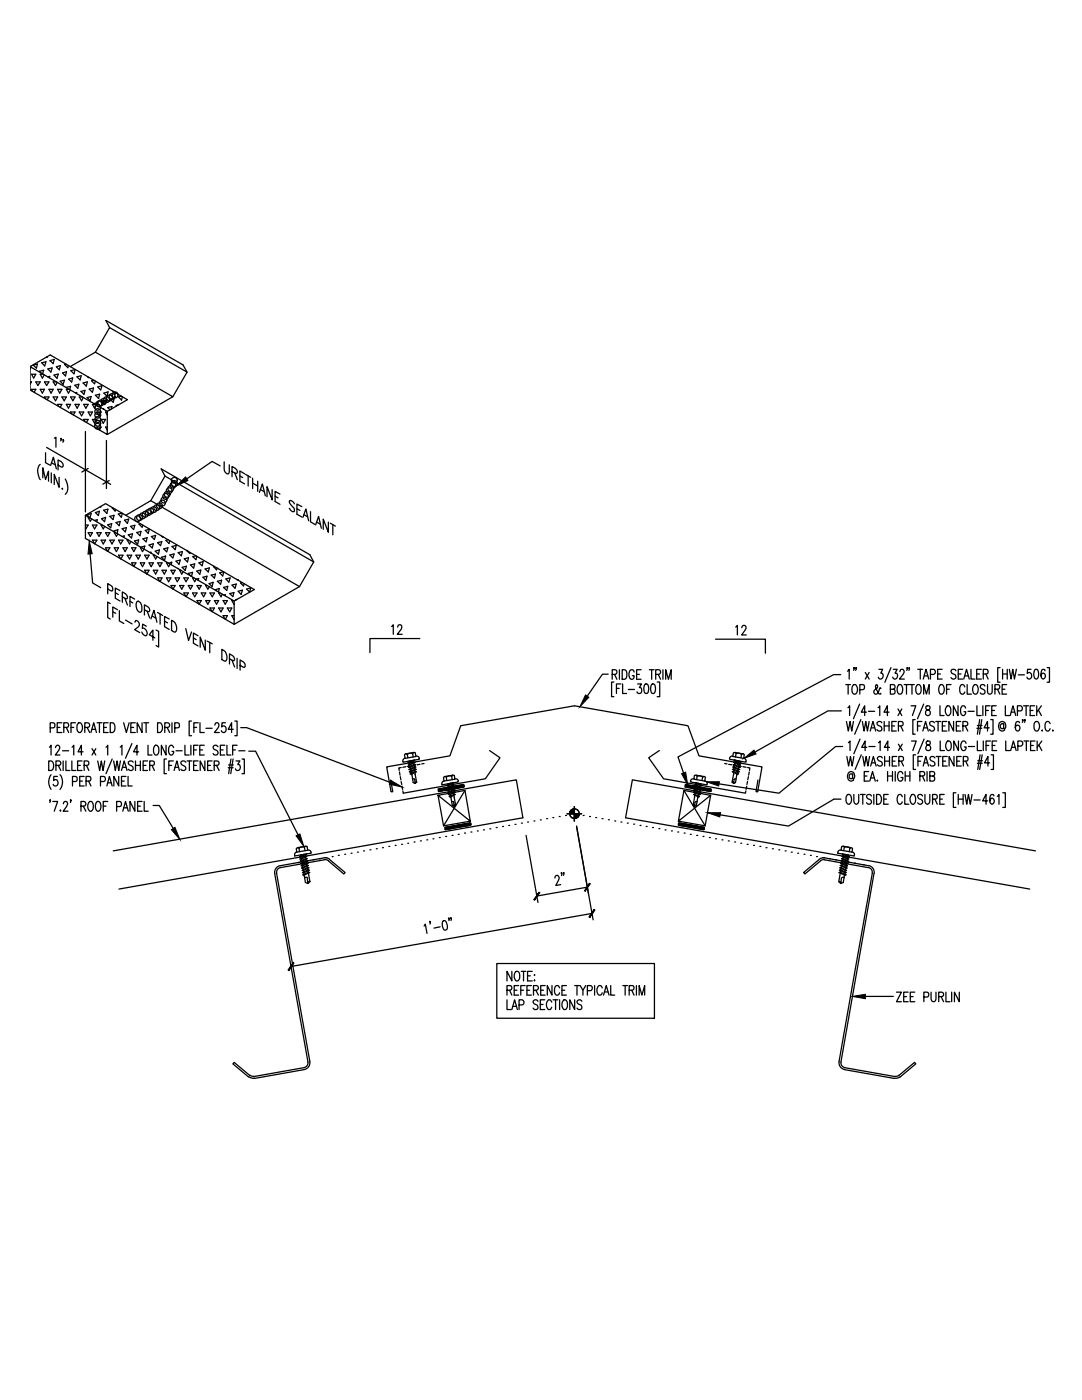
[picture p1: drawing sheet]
<svg xmlns="http://www.w3.org/2000/svg" width="216mm" height="279mm" viewBox="0 0 216 279" stroke-linecap="round" stroke-linejoin="round" font-family="sans-serif">
<g fill="none" stroke="#000" stroke-width=".25">
<path d="M6 73.2l4-2.4 15.4 9-4 2.3v4.6l-15.4-8.9zM6 73.2h.1M6 73.2l15.4 8.9M6 76.2h.3l-.3 .5M6.2 73.3l-.2 .4M6.3 74.7h.8l-.4 .8zM6.5 78.1l-.2-.4h.8l-.3 .6M6.6 72.9l.9-.2-.2 .8zM7.1 76.2h.9l-.4 .7zM8 77.7h.9l-.4 .8zM8.2 74.5l-.3-.4 .8-.2-.2 .7M8.3 72.4l.9-.2-.3 .8z"/>
<path d="M8.6 74.7h-.6l.5 .8 .3-.7M8.9 76.2h.9l-.5 .7zM9.1 79.6l-.2-.4h.9l-.4 .6M9.4 71.2v.1h-.1M9.5 75.2l.4-.1-.1 .3M9.6 73.6l.8-.2-.3 .9zM9.8 77.7h.8l-.4 .8zM10 72l.8-.3-.2 .9zM10.6 79.2h.9l-.4 .8zM10.8 74.9l.8-.3-.2 .9zM11.2 76.2h-.6l.5 .7 .3-.6M11.2 73.2l.9-.2-.3 .8z"/>
<path d="M11.5 77.7h.8l-.4 .8zM12 76.1l.9-.2-.3 .8zM12.3 79.2h.9l-.4 .8zM12.5 74.4l.8-.2-.2 .8zM13.2 72.7h-.3l.6 .7 .1-.4M13.3 77.4l.8-.3-.2 .6M13.7 75.7l.8-.3-.2 .9zM13.8 77.7h-.6l.5 .8 .3-.7M14.1 79.2h.9l-.5 .8zM14.1 74l.9-.2-.2 .8zM14.9 76.9l.8-.2-.2 .8zM15.1 78.4l.2-.1v.2"/>
<path d="M15.4 75.2l.8-.2-.2 .8zM16.2 78.1l.8-.2-.3 .8zM16.5 79.2h-.7l.5 .8 .3-.7M16.6 76.4l.8-.2-.2 .9zM17.4 79.3l.8-.2-.2 .8zM17.4 75.2l.3 .1M17.8 77.7l.9-.3-.3 .9zM18.7 75.9l-.4 .1 .6 .6 .1-.6M19 70.3l15.5 8.9-13.1 7.5M19 70.3l2.9-4.9 15.4 8.9M19 70.3l-5 2.9M19 78.9l.9-.2-.2 .8z"/>
<path d="M19.5 77.2l.8-.2-.2 .8zM20.7 78.5l.9-.3-.3 .9zM21.9 65.4l-.8-1.5 15.4 8.9 .8 1.5-2.8 4.9M22 79.7l.8-.3-.2 .9zM22.5 78l.5 .6 .1-.2M24.2 79.1l-.5 .1 .5 .7 .2-.7M8 92.7a2.37 2.37 0 0 0 0 3M8.5 95.3v-1.9l.6 2.3 .6-1.7v2M9.1 90.4v1.9l.8 .5M9.3 89.3l12.8 7.4M10.1 92.9l.6-1.7 .5 2.4M10.2 94.4v2"/>
<path d="M10.3 92.4l.7 .4M10.8 87.4l.4-.1v2M11.6 92.8l.8 .4 .2-.5a1.45 1.45 0 0 0-1-.9v2M11.7 81.1l-.2-.4h.8l-.3 .6M11.8 95.3v2l-1-2.6v2M12.2 87.6l-.1-.1 .1 .1-.1 .4M12.4 97.5l.1 .1zM12.7 87.9l-.2-.1 .2 .1-.2 .3M13 95.6a2.53 2.53 0 0 1 0 3.1M13.2 80.7h.9l-.4 .8zM14.3 82.6l-.2-.4h.9l-.4 .6M15 80.7h.8l-.4 .8z"/>
<path d="M15.8 82.2h.9l-.4 .8zM16.7 80.7h.9l-.5 .8zM17 84.1l-.3-.4h.9l-.3 .6M17 86.1v16.1M17.6 93.5l-1.3 .7M17.6 82.2h.8l-.4 .8zM18.4 83.7h.9l-.4 .8zM18.7 80.5l.8-.1-.2 .5M19 80.7h-.6l.5 .8 .3-.7M19.3 82.2h.9l-.4 .8zM19.5 85.7l-.2-.5h.9l-.4 .6M20.2 83.7h.9l-.5 .8z"/>
<path d="M20.3 80.1l.8-.2-.2 .8zM20.6 81.6h.1M21.2 87.9v9.6M21.4 85.2h-.3l.3 .7M21.4 82.2h-.3l.3 .7M21.8 95.9l-1.3 .7M22.2 81.6l.1-.5-.8 .2 .5 .5M23.7 80.7l-.5 .2 .1 .1M30.1 99.9l29.7 17.2M30.1 99.9l-5 2.9M32.9 95l-.7-1.4 29.6 17.1 .8 1.5-2.8 4.9M32.9 95l-2.8 4.9"/>
<path d="M32.9 95l29.7 17.2M43.9 93l-1.6-.9-5 3.5M44.7 92.2l.1 1.8a.64 .64 0 0 0 .9 .5v-1.7M46.3 94.1l.7 .4 .3-.1 .1-.3a1.34 1.34 0 0 0-1.1-1v2M46.8 94.4l.6 1.3M47.9 95l.5 .3M48.8 94.5l-.9-.5v2l.9 .6M49 94.7l1 .6M49.5 95v2M50.4 95.4v2.1M50.4 96.4l1 .6M51.4 96v2.1"/>
<path d="M51.8 98.3l.6-1.7 .5 2.3M52 97.7l.7 .4M54.3 97.7v2.1l-1-2.7v2.1M54.9 99l.6 .4M55.9 98.6l-1-.5v2l1 .5M17 102.8l4.1-2.3 29.6 17.2-4 2.2v4.7l13.1-7.5M17 102.8v4.7l29.7 17.1M17 104.8h.6l-.5 .8-.1-.2M17 102.8l29.7 17.1M17.3 102.7l.9-.2-.3 .8zM17.6 106.3h.8l-.4 .7zM17.9 103.3h-.3l.4 .7 .3-.4"/>
<path d="M18 110.5l.5 5.8 1.6 1M18.4 104.8h.9l-.4 .8zM18.9 108.5l-.5-.7h.9l-.4 .7M18.9 103.9l.5-.2-.1 .4M19 102.3l.8-.3-.2 .9zM19.3 106.3h.9l-.4 .7zM20.1 101.1v.1l-.1-.1M20.2 107.8h.9l-.5 .8zM20.3 103.5l.8-.2-.2 .8zM20.4 104.8h-.2l.4 .8 .3-.6M20.7 101.8l.8-.2-.2 .9zM21.1 106.3h.8l-.4 .7z"/>
<path d="M21.4 110l-.3-.7h.8l-.4 .7M21.5 117.5l.6 .4 .3 .1 .1-.3-.1-.6-.9-.6v2M21.5 104.7l.8-.2-.2 .8zM21.9 107.8h.9l-.5 .8zM21.9 103.1l.9-.3-.3 .9zM22.5 101.4h-.1l.6 .6 .1-.3M22.8 109.3h.9l-.5 .8zM23 118.3l.6 .3M23 106.3l-.3-.3 .8-.3-.1 .8M23.1 106.3h-.3l.4 .7 .3-.4M23.1 104.3l.9-.2-.2 .8zM23.7 107.8h.8l-.4 .8z"/>
<path d="M23.7 110.8h.8l-.4 .8zM23.9 117.9l-.9-.5v2l.9 .5M24.3 102.4l-.7 .2 .6 .6 .2-.7M24.4 107.1l.4-.2-.1 .3M24.4 105.5l.8-.2-.2 .8zM24.4 119.1l.9 .4 .1-.4a1.57 1.57 0 0 0-1-1v2.1M24.5 109.3h.9l-.4 .8zM24.8 103.8l.9-.2-.3 .9zM24.9 119.4l.5 1.3M25.4 110.8h.9l-.4 .8zM25.6 106.7l.8-.2-.2 .9zM25.7 107.8h-.3l.5 .8 .2-.6"/>
<path d="M25.9 120l.6 .3M26.1 105l.8-.2-.2 .9zM26.3 109.3h.8l-.4 .8zM26.7 113l-.4-.7h.8l-.4 .7M26.8 108l.9-.2-.2 .8zM26.9 119.6l-1-.6v2M27.1 110.8h.9l-.4 .8zM27.3 106.3l.8-.2-.2 .8zM28 112.3h.9l-.5 .8zM28 104.5l-.2 .1 .5 .6 .2-.4M28.1 109.2l.8-.2-.5 1.1-.4-.8h.3M28.5 107.5l.9-.2-.2 .8z"/>
<path d="M28.9 110.8h.8l-.4 .8zM29 105.8l.8-.2-.2 .8zM29.3 114.5l-.4-.7h.8l-.4 .8M29.7 112.3h.9l-.4 .8zM29.7 108.8l.9-.3-.2 .9zM29.9 110.3l.2-.1v.2M30.2 107.1l.9-.2-.3 .8zM30.6 113.8h.9l-.4 .8zM30.9 110.8h-.3l.5 .8 .2-.5M31 110l.8-.3-.2 .9zM31.4 108.3l.9-.2-.3 .8zM31.5 112.3h.8l-.4 .8z"/>
<path d="M31.9 116l-.4-.7h.8l-.4 .7M32.2 106.9l.3 .3v-.1M32.2 111.2l.8-.2-.2 .8zM32.3 113.8h.9l-.4 .8zM32.7 109.5l.8-.2-.2 .8zM33.2 115.3h.9l-.5 .8zM33.5 112.3h-.3l.4 .8 .3-.5M33.6 107.7l-.5 .1 .6 .7 .2-.6M33.6 112.4l.7-.2-.2 .5M33.9 110.8l.8-.3-.2 .9zM34.1 113.8h.9l-.5 .8zM34.3 109.1l.9-.2-.2 .8z"/>
<path d="M34.5 117.5l-.4-.6h.9l-.5 .7M35 115.3h.8l-.4 .8zM35.1 112l.9-.2-.3 .8zM35.5 113.5h.1M35.5 110.3l.9-.2-.2 .8zM35.8 116.9h.9l-.4 .7zM36.1 113.8h-.3l.5 .8 .3-.5M36.4 113.2l.8-.2-.3 .8zM36.7 115.3h.9l-.5 .8zM36.8 111.5l.8-.2-.2 .9zM37.1 119.1l-.4-.8h.9l-.4 .8M37.2 109.9h.1"/>
<path d="M37.2 109.9l.7 .6v-.2M37.6 116.9h.8l-.4 .7zM38 112.7l.8-.2-.2 .9zM38.1 115l-.5-.6 .8-.2-.2 .8M38.4 118.3h.9l-.5 .8zM38.7 115.3h-.3l.4 .8 .3-.5 .6-.1-.2 .3M39.1 110.9l-.6 .2 .6 .6 .2-.7M39.3 114l.8-.2-.2 .8zM39.3 116.9h.9l-.5 .7zM39.7 112.3l.8-.2-.2 .8zM40.2 118.3h.8l-.4 .8zM40.5 115.2l.8-.2-.2 .8z"/>
<path d="M40.9 113.6l.9-.3-.2 .8zM41 119.9h.9l-.4 .7zM41.3 116.9h-.3l.5 .7 .3-.5M41.7 116.5l.8-.3-.2 .9zM41.9 118.3h.9l-.4 .8zM42.1 114.8l.9-.2-.2 .8zM42.8 119.9h.8l-.4 .7zM42.8 113l-.2 .1 .6 .6 .1-.4M43.2 117.9l-.2-.2 .8-.3-.2 .8M43.4 116l.8-.2-.2 .8zM43.9 118.3h-.3l.5 .8 .3-.5M44.5 119.9h.9l-.5 .7z"/>
<path d="M44.6 114.1l-.8 .2 .6 .6 .2-.8M44.6 117.2l.9-.2-.3 .8zM44.6 118.8l.4-.1-.1 .2M45.1 115.5l.8-.2-.2 .9zM45.8 118.5l.9-.2-.2 .8zM46.3 116.8l.8-.2-.2 .8zM46.5 119.9h-.2l.4 .6M47.3 119.6l-.2 .1M47.3 115.7h.1M47.4 115.7h.1M47.5 118l.9-.2-.3 .8zM48.3 116.3h-.3l.6 .6 .1-.4"/>
<path d="M49.2 117.6l.8-.3-.2 .9zM58.7 100.6a.79 .79 0 0 0-1-.6l.1 .4 .9 1.1v.5l-.1 .1a.98 .98 0 0 1-.9-.7M59.3 101.5l.5 .4M60.2 101.1l-.9-.5v2l.9 .6M60.4 103.3l.6-1.7 .6 2.3M60.6 102.7l.8 .4M62 102.1v2.1l.9 .5M63 104.7l.6-1.6 .5 2.3M63.2 104.2l.7 .4M65.5 104.2v2l-1-2.6v2M65.9 104.4l1 .6M66.4 104.7v2"/>
<path d="M22 120.5l-.5-.3v3l.5 .3M22.5 122.1l.6 .3M23.4 121.7l-.9-.6v2.1M23.8 121.8v2.1l.9 .5M25 123.8l1.4 .7M27 124.2v-.3a.68 .68 0 0 1 .8 .4 .68 .68 0 0 1-.2 .8l-.7 .6 1 .6M27.3 120.1l.2-.1a1.44 1.44 0 0 1 .6 2.2 1.44 1.44 0 0 1-.8-2.1zM28.8 121.7l.7 .4 .3-.1 .1-.3a1.34 1.34 0 0 0-1.1-1v2M29.2 125l-.7-.4-.1 .8a.89 .89 0 0 1 .8 .5 .89 .89 0 0 1-.1 1l-.4-.2-.4-.6M29.4 122l.5 1.3M30.1 123.5l.6-1.7 .6 2.4M30.4 123l.7 .4"/>
<path d="M30.9 127.3l-1.1-.6 .7-1v2.1M31.1 125.7l.6 .3v3.1l-.6-.3M31.4 122.2l1.1 .6M31.9 122.5v2.1M32.8 124l.6 .3M33.8 123.5l-1-.5v2.1l1 .5M34.2 123.8a1.61 1.61 0 0 1 .8 2.4l-.8-.4zM37.1 125.4l.5 2.4 .6-1.7M38.6 127.3l.5 .3M39.5 126.9l-.9-.6v2.1l.9 .5M39.7 120.5l-.4-.6h.9l-.5 .7M41 127.7v2.1l-1.1-2.7v2.1"/>
<path d="M41.3 127.9l1.1 .6M41.9 128.2v2.1M42.3 122.1l-.4-.8h.9l-.4 .8M43.6 121.3h.9l-.4 .8zM44.3 129.6a1.61 1.61 0 0 1 .7 2.4l-.7-.4zM44.9 123.5l-.4-.6h.9l-.4 .7M45.4 121.3h.9l-.5 .8zM45.8 131.5l.8 .4 .2-.4a1.36 1.36 0 0 0-1-1v2M46.3 131.8l.5 1.3M46.7 122.9h-.4l.4 .6M47.3 131.4v2M47.9 132.8l.9 .4a.72 .72 0 0 0-.3-1.1l-.6-.4v2"/>
<path d="M78.1 125l.4-.3v1.9M79.4 125.2v-.3a.44 .44 0 0 1 .7-.1 .44 .44 0 0 1 0 .6l-.8 1.2h.9M83.8 127.4h-10v2.8M121.4 134.5h-1.2l-3 4.5M122.2 134.6h.6l.3-.4a.4 .4 0 0 0-.3-.5h-.6v1.9M122.5 136.1h-.5v2.9h.5M122.6 134.6l.5 1M123 137.4h.6M123.6 133.7v1.9M123.9 136.5h-.9v1.9M124.1 133.7h.5a1.17 1.17 0 0 1 0 1.9h-.5zM124.2 136.5v1.9h.8"/>
<path d="M125.4 137.6h1.2M126.5 134.1a.47 .47 0 0 0-.4-.5 .47 .47 0 0 0-.5 .5v1a.5 .5 0 0 0 .6 .5 .5 .5 0 0 0 .3-.8h-.3M127 134.6h.6M127.2 136.5h.8l-.4 .7a.58 .58 0 0 1 .4 .8 .58 .58 0 0 1-.8 .3l-.1-.2M127.9 133.7h-.9v1.9h.9M128.7 136.6l.3-.1a1.13 1.13 0 0 1 .4 1.6l-.2 .2-.3 .1a1.13 1.13 0 0 1-.3-1.6zM129.6 133.7h.9M130 136.6l.4-.1a1.13 1.13 0 0 1 .3 1.6l-.1 .2-.4 .1a1.13 1.13 0 0 1-.3-1.6zM130 133.7v1.9M130.8 134.6l.9-.1 .1-.3-.1-.5h-.9v1.9M131.1 136.1h.5v2.9h-.5M131.3 134.6l.5 1"/>
<path d="M132.3 133.7v1.9M132.8 135.6v-1.9l.6 1.9 .5-1.9v1.9M142.8 127.6h9.9v2.8M146.8 125.2l.3-.4v1.9M148 125.3v-.1a.44 .44 0 0 1 .7-.4 .44 .44 0 0 1 .1 .7l-.8 1.2h.9M167.8 134.6h-1.4l-31.1 16.5 1.1 3.1M168.8 136.6h.9M169.1 134l.3-.4v1.9M169.2 136.6v1.9M170.3 136.7l.1-.1a.95 .95 0 0 1 .6 1.5 .49 .49 0 0 1-.7 .3l-.3-.6v-.7zM170.5 133.3h-.2h.2l-.2 .5M170.9 133.3h-.2h.2l-.2 .5"/>
<path d="M171.6 137.6h.6a.54 .54 0 0 0 .3-.5 .54 .54 0 0 0-.3-.5h-.6v1.9M172.7 134.2l.7 1.3M173.4 134.2l-.7 1.3M175.4 133.6h.7l-.3 .7a.57 .57 0 0 1 .4 .8 .57 .57 0 0 1-.8 .3l-.2-.3M175.8 137.4l-.2-.1-.3 .7a.57 .57 0 0 1-.8 .4l-.1-.4 .7-.9-.2-.5a.65 .65 0 0 0 0 1l.5 .8 .3 .1 .1-.1M177.7 137.6h.6l.3-.4a.4 .4 0 0 0-.3-.6h-.6v1.9h.6l.2-.1v-.7l-.2-.1M177.8 133.2l-1.2 3M178.3 133.6h.7l-.4 .7a.55 .55 0 0 1 .5 .8 .55 .55 0 0 1-.9 .2l-.1-.2M179.3 136.7l.1-.1a.92 .92 0 0 1 .6 1.5 .47 .47 0 0 1-.4 .4 .47 .47 0 0 1-.5-.4l-.1-.8zM179.6 134a.45 .45 0 0 1 .6-.4 .45 .45 0 0 1 .1 .7l-.8 1.2h1M180.4 136.6h.9M180.9 136.6v1.9"/>
<path d="M181.1 133.3h-.2h.2l-.2 .5M181.5 133.3h-.2h.2l-.2 .5M181.5 136.6h.9M182 136.6v1.9M183 136.7l.1-.1a.95 .95 0 0 1 .7 1.5 .49 .49 0 0 1-.8 .3l-.3-.6 .1-.7zM183.1 133.6h1M183.6 133.6v1.9M184.2 135.5l.6-1.9 .5 1.9M184.3 138.5v-1.9l.6 1.9 .5-1.9v1.9M184.4 134.9h.7M185.7 134.6h.6a.54 .54 0 0 0 .3-.5 .54 .54 0 0 0-.3-.5h-.6v1.9M187.1 134.5h.5"/>
<path d="M187.6 136.7l.1-.1a.92 .92 0 0 1 .6 1.5 .47 .47 0 0 1-.4 .4 .47 .47 0 0 1-.5-.4l-.1-.8zM188 133.6h-.9v1.9h.9M188.9 137.6h.5M189.8 136.6h-.9v1.9M190.7 133.9a.53 .53 0 0 0-.4-.3 .53 .53 0 0 0-.5 .3l.1 .4 .7 .4a.51 .51 0 0 1-.1 .8 .51 .51 0 0 1-.7-.3M191.2 134.5h.6M192.1 133.6h-.9v1.9h.9M192.3 135.5l.6-1.9 .5 1.9M192.5 137.1a.49 .49 0 0 0-.7-.4 1.39 1.39 0 0 0 .1 1.8 .52 .52 0 0 0 .6-.4M192.5 134.9h.7M193 136.6v1.9h.8M193.7 133.6v1.9h.8"/>
<path d="M194.4 136.7l.1-.1a.92 .92 0 0 1 .6 1.5 .47 .47 0 0 1-.5 .4 .47 .47 0 0 1-.4-.4l-.1-.8zM194.9 134.5h.5M195.8 133.6h-.9v1.9h.9M196.2 134.5l.8-.1 .2-.3-.2-.4-.8-.1v1.9M196.5 136.9a.48 .48 0 0 0-.6-.3 .48 .48 0 0 0-.2 .7l.8 .5v.5a.54 .54 0 0 1-.9 0M196.7 134.5l.5 1M197 136.6l.1 1.7a.47 .47 0 0 0 .4 .2 .47 .47 0 0 0 .4-.2l.1-1.7M198.5 137.6l.9-.2 .1-.2-.1-.5-.9-.1v1.9M199 137.6l.5 .9M199.5 133.2h-.4v3h.4M200 137.6h.5M200.1 134.5h.9"/>
<path d="M200.1 133.6v1.9M200.9 136.6h-.9v1.9h.9M201 133.6v1.9M201.4 133.6l.3 1.9 .4-1.9 .3 1.9 .4-1.9M203.2 134.7h1.2M205.7 133.6h-.7v.8a.6 .6 0 0 1 .9 .1 .6 .6 0 0 1-.3 .9l-.3 .1-.4-.4M206.5 133.7l.3-.1a1.21 1.21 0 0 1 .4 1.5l-.2 .3-.3 .1a1.51 1.51 0 0 1-.2-1.8zM208.5 133.9v-.2l-.4-.1a1.27 1.27 0 0 0-.3 1.6l.3 .3a.56 .56 0 0 0 .5-.6 .56 .56 0 0 0-.7-.5l-.2 .5M208.9 133.2h.5v3h-.5M9.7 151.9h.5a1.12 1.12 0 0 1 0 1.9h-.5zM9.8 149.1l.4-.4v2M10 145.3l.8-.1 .2-.3a.48 .48 0 0 0-.4-.7h-.6v2"/>
<path d="M10.1 159.7h-.2h.2l-.2 .5M10.2 154.6a2.49 2.49 0 0 0 0 2.9M10.5 159.9h1l-.7 2M11.1 149.2v-.1a.45 .45 0 0 1 .6-.3 .45 .45 0 0 1 .1 .7l-.8 1.2h1M11.2 152.8l.8-.1 .1-.3v-.4l-.3-.1h-.6v1.9M11.4 145.2h.6M11.5 155h-.8v.8a.52 .52 0 0 1 .7-.1 .52 .52 0 0 1 .2 .7 .5 .5 0 0 1-.4 .5 .5 .5 0 0 1-.6-.4M11.6 152.8l.5 1M12 154.6a2.33 2.33 0 0 1 0 2.9M12.3 144.2h-.9v2h.9M12.5 149.8h1.2M12.6 151.9v1.9"/>
<path d="M12.7 145.2l.9-.1 .1-.3-.1-.5-.9-.1v2M13.2 151.9v1.9h.8M13.2 145.2l.5 1M14.2 159.7h-.2h.2l-.2 .5M14.2 145.2h.5M14.3 151.9v1.9h.8M14.4 149.1l.3-.4v2M14.5 156h.6l.3-.2-.1-.8h-.8v1.9M15.1 144.2h-.9v2M15.5 152.8h.5M15.6 144.3l.1-.1a.95 .95 0 0 1 .7 1.5l-.4 .5h-.3a1.47 1.47 0 0 1-.1-1.9zM15.9 155.9h.6"/>
<path d="M16.4 151.9h-.9v1.9h.9M16.6 150h-1l.6-1.3v2M16.8 152.8h.6a.46 .46 0 0 0 .3-.5 .46 .46 0 0 0-.3-.4h-.6v1.9M16.8 155h-.9v1.9h.9M16.9 145.2h.6l.3-.2 .1-.4-.2-.3-.8-.1v2M17.2 155.9l.8-.1 .1-.3-.1-.5h-.8v1.9M17.3 152.8l.4 1M17.4 145.2l.5 1M17.7 155.9l.4 1M18.1 146.2l.6-2 .5 2M18.4 149.4l.7 1.3M18.4 145.6h.6"/>
<path d="M19.1 149.4l-.7 1.3M19.4 144.2h.9M19.5 151.9l.4 1.9 .3-1.9 .4 1.9 .3-1.9M19.8 144.2v2M20.1 156h.6a.54 .54 0 0 0 .3-.5 .54 .54 0 0 0-.3-.5h-.6v1.9M20.7 145.2h.5M21.2 149.1l.3-.4v2M21.3 156.9l.5-1.9 .6 1.9M21.5 159.9h-.9v2M21.5 156.2h.7M21.6 144.2h-.9v2h.9M22 144.2h.5a1.22 1.22 0 0 1 0 2h-.5z"/>
<path d="M22.4 151.5l-1.2 2.9M22.7 151.9l.3 1.9 .4-1.9 .3 1.9 .3-1.9M23.7 155v1.9l-1-1.9v1.9M24 149.1l.3-.4v2M24.2 153.8l.6-1.9 .5 1.9M24.2 155.9h.6M24.5 153.1h.6M24.7 144.2l.5 2 .6-2M25.1 155h-.9v1.9h.9M25.6 155v1.9h.8M26.1 145.2h.6M26.3 148.4l-1.3 2.9"/>
<path d="M26.6 152.1a.48 .48 0 0 0-.7-.2 .48 .48 0 0 0-.2 .6l.7 .5a.51 .51 0 0 1 0 .8 .51 .51 0 0 1-.8-.3M26.9 159.9v2l-1-2v2M27 144.2h-.9v2h.9M27 152.8h1M27 151.9v1.9M27.7 150h-1l.6-1.3v2M28 151.9v1.9M28.3 159.9h-.8v2h.8M28.3 144.2v2l-.9-2v2M28.6 152.8h.5M28.7 144.2h1M28.8 159.9v2h.8"/>
<path d="M29.2 144.2v2M29.4 151.9h-.8v1.9h.8M29.5 148.7v2h.8M29.9 152.8h.6a.46 .46 0 0 0 .3-.5 .46 .46 0 0 0-.3-.4h-.6v1.9M30.3 152.8l.5 1M30.9 148.9l.4-.2a1.39 1.39 0 0 1 0 2 .95 .95 0 0 1-.6-1.5zM31.4 144.2h.5a1.16 1.16 0 0 1 0 2h-.5zM32.9 145.2h.6l.3-.2 .1-.4-.2-.3-.8-.1v2M33.1 148.7v2l-.9-2v2M33.2 151.5h-.4v2.9h.4M33.3 145.2l.6 1M33.7 152.8h.5"/>
<path d="M34.3 144.2v2M34.6 151.9h-.9v1.9M34.7 149.2l-.4-.5h-.3a1.39 1.39 0 0 0 0 2 .55 .55 0 0 0 .7-.7h-.4M34.7 153.8l.6-1.9 .5 1.9M34.9 145.3l.8-.1 .1-.3a.48 .48 0 0 0-.3-.7h-.6v2M34.9 153.1h.7M35.1 149.8h1.3M36.9 148.7v2h.8M37.1 152.1a.51 .51 0 0 0-.6-.3 .51 .51 0 0 0-.4 .5l.1 .3 .8 .4 .1 .5a.57 .57 0 0 1-1 0M37.3 151.9h1M37.8 151.9v1.9M38.1 148.7v2"/>
<path d="M38.2 143.9h-.5v2.9h.5M38.6 149.7h.6M38.6 152.8h.6M38.7 145.2h.5M39.5 148.7h-.9v2M39.5 151.9h-.9v1.9h.9M39.6 144.2h-.9v2M39.9 149.7h.5M39.9 144.2v2h.9M40.8 148.7h-.9v2h.9M40.9 151.9v1.9l-1-1.9v1.9M41.1 145.3h1.2"/>
<path d="M41.4 152.8h.6M42.3 151.9h-.9v1.9h.9M42.7 152.8l.8-.1 .2-.3-.1-.4-.3-.1h-.6v1.9M42.9 144.7l.1-.2a.44 .44 0 0 1 .6-.1 .44 .44 0 0 1 0 .6l-.8 1.2h1M43.2 152.8l.5 1M43.5 149a.53 .53 0 0 0-.5-.3 .53 .53 0 0 0-.5 .3l.2 .5 .6 .3a.49 .49 0 0 1-.1 .9l-.5-.1-.2-.2M44 149.7h.5M44.9 148.7h-.9v2h.9M45 144.2h-.7l-.1 .9a.52 .52 0 0 1 .7-.1 .52 .52 0 0 1 .2 .6 .47 .47 0 0 1-.4 .6 .47 .47 0 0 1-.5-.4M45.3 148.7v2h.8M45.5 153.2h1M45.6 152.7h1"/>
<path d="M46.1 151.5l-.5 2.9M46.4 149.7h.6M46.5 151.5l-.5 2.9M46.6 145.6h-1.1l.7-1.4v2M46.8 143.9h.5v2.9h-.5M47.1 151.9h.8l-.5 .7a.56 .56 0 0 1 .5 .8 .56 .56 0 0 1-.9 0M47.3 148.7h-.9v2M47.7 149.8h1.2M48 145.2h1.2l28.6 10.9M48.3 151.5h.5v2.9h-.5M49.6 149.9h1.4l8.5 16.7M78 155.7l.3 2.2"/>
<path d="M78.3 157.9l-.1 .1-.1-.1M79.7 154.1l.1 .6M79.9 155l.1 .6M80 153.2l-.4 .1 .1 .5M80 156l.2 .6M80.2 156.9l.1 .6M80.7 150.7l.1 .7M81 153l-.6 .1M81.3 150.6l.1 .6M81.3 150.5a.32 .32 0 0 0-.6 .1M81.5 152.7l1.1-.6 .2 .1zM81.5 153.1l1.2-.6 .2 .1-1.2 .6z"/>
<path d="M81.6 153.6l1.2-.6 .2 .1-1.2 .5zM81.6 152.2l.1 .3M81.7 154l1.2-.5 .1 .1-1.1 .5zM81.7 152.7l.1 .3M81.8 153.1l.1 .3M81.9 154.4l1-.5 .2 .1-1 .5zM81.9 153.6l.1 .3M81.9 152.9l-.6 .1M82 154l.1 .3M82.2 151.8l-.8 .4 .2 .1 1.1-.6-1.1 .2v.2M82.3 150.4l.2 .7M82.4 150.4a.99 .99 0 0 0-1.1 .2"/>
<path d="M82.4 155.5l.2-.1 .2 .2v.7M82.5 151.8v.3M82.6 152.3v.3M82.6 150.2l-1.6 .3M82.7 152.8v.2M82.7 153.2v.3M82.7 153.7l.1 .3M82.8 154.1l.3 2-.3 .3-.3-.2-.3-1.7M82.9 150.3l.1 .7-2.2 .4M82.9 152.7l-.7 .1M82.9 154.5h.1M82.9 150.3a.32 .32 0 0 0-.6 .1"/>
<path d="M83.1 150.9a.54 .54 0 0 1 .6 .6l-3.3 .6a.57 .57 0 0 1 .4-.8M83.2 156l-.3 .1v.2M83.8 152.5l-.6 .1M84.6 152.4l-.5 .1M87.4 158.7l5.4-1 1 6.2-5.3 .9-1.1-6.1 6.4 5.2M87.4 157.5l5-.9 .1 .5-5 .9zM87.5 157.9h.1M87.5 157.8h.1M87.5 157.7h.1M87.5 157.6h.1M87.5 157.5h.1M87.6 157.9h.1"/>
<path d="M87.6 157.7h.1M87.6 157.5h.1M87.7 157.8h.1M87.7 157.7h.1M87.7 157.6h.1M87.7 157.5h.1M87.8 157.9h.1M87.8 157.7h.1M87.8 157.5h.1M87.8 157.4h.1M88 157.8h.1M88 157.7h.1"/>
<path d="M88 157.6h.1M88 157.5h.1M88.1 157.7h.1M88.1 157.5h.1M88.1 157.4h.1M88.2 157.8h.1M88.2 157.7h.1M88.2 157.6h.1M88.2 157.5h.1M88.2 157.4h.1M88.3 157.7h.1M88.3 157.5h.1"/>
<path d="M88.3 157.4h.1M88.4 157.7h.1M88.4 157.6h.1M88.4 157.5h.1M88.4 157.4h.1M88.5 157.7h.1M88.5 157.5h.1M88.5 157.4h.1M88.5 157.3h.1M88.5 155.2l.1 .7M88.6 155.9l-.4 .3v.3M88.6 157.7h.1"/>
<path d="M88.6 157.6h.1M88.6 157.5h.1M88.6 157.4h.1M88.8 157.7h.1M88.8 157.5h.1M88.8 157.4h.1M88.8 157.3h.1M88.8 157.6h.1M88.8 157.2h.1M89 157.7h.1M89 157.5h.1M89 157.4h.1"/>
<path d="M89 157.3h.1M89 157.2h.1M89.1 155.1v.7M89.1 155.1a.32 .32 0 0 0-.6 .1M89.1 157.6h.1M89.1 157.5h.1M89.1 157.4h.1M89.1 157.2h.1M89.2 157.5h.1M89.2 157.4h.1M89.2 157.3h.1M89.2 157.2h.1"/>
<path d="M89.2 157.2l1.4-.5-1.2 .6zM89.3 157.6h.1M89.3 157.5h.1M89.3 157.4h.1M89.3 157.2h.1M89.3 157.7l1.2-.6 .2 .1-1.2 .5zM89.4 157.5h.1M89.4 157.4h.1M89.4 157.3h.1M89.4 157.2h.1M89.4 158.1l1.2-.6 .1 .1-1.1 .6zM89.4 156.8l.1 .3"/>
<path d="M89.5 158.6l1.1-.6 .2 .1-1.1 .5zM89.5 157.5h.1M89.5 157.4h.1M89.5 157.2h.1M89.5 157.2l.1 .3M89.6 157.7l.1 .3M89.6 157.5h.1M89.6 157.4h.1M89.6 157.3h.1M89.6 157.2h.1M89.6 157.1h.1M89.6 159l1.2-.4-.9 .5z"/>
<path d="M89.7 158.1l.1 .3M89.7 157.5h.1M89.7 157.4h.1M89.7 157.2h.1M89.8 158.6l.1 .2M89.9 157.4h.1M89.9 157.3h.1M89.9 157.2h.1M89.9 157.1h.1M90 157.5h.1M90 157.4h.1M90 157.2h.1"/>
<path d="M90 157h.1M90.1 157.4h.1M90.1 157.3h.1M90.1 157.2h.1M90.1 157.1h.1M90.1 154.9l.1 .7M90.2 157.4h.1M90.2 157.2h.1M90.2 157h.1M90.2 156.4l.1 .3M90.3 157.4h.1M90.3 157.3h.1"/>
<path d="M90.3 157.2h.1M90.3 157.1h.1M90.3 157h.1M90.3 156.8l.1 .3M90.4 154.7l-1.7 .3M90.4 157.4h.1M90.4 157.2h.1M90.4 157h.1M90.4 157.3l.1 .3M90.5 156.2l-1.1 .6-.3-.1 .9-.4M90.5 156.2h.1M90.5 156.2l-1.1 .2v.2"/>
<path d="M90.5 157.7v.3M90.5 157.3h.1M90.5 157.2h.1M90.5 157.1h.1M90.5 157h.1M90.5 158.2l.1 .4M90.6 158.7l.3 1.9-.3 .3-.4-.2-.3-1.7M90.6 159v.1M90.7 154.8l.1 .7-2.3 .4M90.7 157.4h.1M90.7 157.2h.1M90.7 157h.1"/>
<path d="M90.7 156.9h.1M90.7 154.8a.31 .31 0 0 0-.6 .1 .99 .99 0 0 0-1 .2M90.7 157.3h.1M90.7 157.1h.1M90.8 155.4l.5 .2 .2 .3M90.9 157.2h.1M90.9 157h.1M90.9 156.9h.1M91 157.3h.1M91 157.2h.1M91 157.1h.1M91 157h.1"/>
<path d="M91 156.9h.1M91.1 157.2h.1M91.1 157h.1M91.1 156.9h.1M91.2 157.2h.1M91.2 157.1h.1M91.2 157h.1M91.2 156.9h.1M91.3 157.2h.1M91.3 157h.1M91.3 156.9h.1M91.3 156.8h.1"/>
<path d="M91.4 155.9v.2l-3.2 .5v-.1M91.4 157.2h.1M91.4 157.1h.1M91.4 157h.1M91.4 156.9h.1M91.6 157.2h.1M91.6 157h.1M91.6 156.9h.1M91.6 156.8h.1M91.6 157.1h.1M91.6 156.7h.1M91.8 157.2h.1"/>
<path d="M91.8 157h.1M91.8 156.9h.1M91.8 156.8h.1M91.9 157.1h.1M91.9 157h.1M91.9 156.9h.1M91.9 156.7h.1M92 157.2h.1M92 157h.1M92 156.9h.1M92 156.8h.1M92 156.7h.1"/>
<path d="M92.1 157.1h.1M92.1 157h.1M92.1 156.9h.1M92.1 156.7h.1M92.2 157h.1M92.2 156.9h.1M92.2 156.8h.1M92.2 156.7h.1M92.3 157.1h.1M92.3 157h.1M92.3 156.9h.1M92.3 156.7h.1"/>
<path d="M92.3 156.6h.1M92.4 157h.1M92.4 156.9h.1M92.4 156.8h.1M92.4 156.7h.1M92.8 157.7l-4.3 7.1M97.7 149.8l2.1 1.4-3 4.2-16.3 2.9-.1-.5M131.6 149.8l-2.2 1.4 3 4.2 16.3 2.9 .1-.5M136.5 157.7l4.2 7.1M136.8 157h.1M136.8 156.9h.1M136.8 156.8h.1"/>
<path d="M136.8 156.7h.1M136.8 156.6l5 .9-.1 .5-5-.9zM136.9 157.1h.1M136.9 157h.1M136.9 156.9h.1M136.9 156.7h.1M136.9 156.6h.1M137 157h.1M137 156.9h.1M137 156.8h.1M137 156.7h.1M137.1 157.1h.1"/>
<path d="M137.1 157h.1M137.1 156.9h.1M137.1 156.7h.1M137.2 157.2h.1M137.2 157h.1M137.2 156.9h.1M137.2 156.8h.1M137.2 156.7h.1M137.4 157.1h.1M137.4 157h.1M137.4 156.9h.1M137.4 156.7h.1"/>
<path d="M137.4 157.2h.1M137.4 156.8h.1M137.6 157.2h.1M137.6 157.1h.1M137.6 157h.1M137.6 156.9h.1M137.6 156.7h.1M137.7 157.2h.1M137.7 157h.1M137.7 156.9h.1M137.7 156.8h.1M137.8 157.2h.1"/>
<path d="M137.8 157.1h.1M137.8 157h.1M137.8 156.9h.1M137.8 155.9v.2l3.2 .5 .1-.1M137.9 157.2h.1M137.9 157h.1M137.9 156.9h.1M137.9 156.8h.1M138 157.2h.1M138 157.1h.1M138 157h.1M138 156.9h.1"/>
<path d="M138.1 157.2h.1M138.1 157h.1M138.1 156.9h.1M138.2 157.3h.1M138.2 157.2h.1M138.2 157.1h.1M138.2 157h.1M138.2 156.9h.1M138.3 157.2h.1M138.3 157h.1M138.3 156.9h.1M138.4 158.1l.2-.1 1.1 .6h-.1z"/>
<path d="M138.4 158.6l1.2 .4-.2 .1zM138.4 155.4l-.3 .1-.3 .4M138.5 157.3h.1M138.5 157.2h.1M138.5 157.1h.1M138.5 157h.1M138.5 157.6l.2-.1 1.1 .6-.2 .1zM138.5 154.8v.7l2.2 .4M138.5 157.2l.3-.1 1.1 .6h-.2zM138.6 154.8a.35 .35 0 0 1 .5 .1l.6-.1a.59 .59 0 0 0 .8 .2l.3 .2M138.6 157.4h.1M138.6 157.2h.1"/>
<path d="M138.6 157h.1M138.6 156.9h.1M138.6 159v.1M138.6 156.7l.2-.1 1.2 .6-.2 .1zM138.6 158.7l-.3 1.9 .3 .3 .4-.2 .3-1.7M138.7 157.3h.1M138.7 157.2h.1M138.7 157.1h.1M138.7 157h.1M138.7 158.2l-.1 .4M138.7 156.2l1.2 .6 .2-.1-.9-.4M138.7 156.2h.1"/>
<path d="M138.7 156.2l1.2 .2-.1 .2M138.7 157.7v.3M138.8 157.4h.1M138.8 157.2h.1M138.8 157h.1M138.8 157.3v.3M138.9 156.8l-.1 .3M138.9 154.7l1.6 .3M138.9 157.4h.1M138.9 157.3h.1M138.9 157.2h.1M138.9 157.1h.1"/>
<path d="M138.9 157h.1M139 156.4l-.1 .3M139 157.4h.1M139 157.2h.1M139 157h.1M139.1 154.9l-.1 .7M139.1 157.4h.1M139.1 157.3h.1M139.1 157.2h.1M139.1 157.1h.1M139.3 157.5h.1M139.3 157.4h.1"/>
<path d="M139.3 157.2h.1M139.3 157h.1M139.3 157.3h.1M139.3 157.1h.1M139.4 158.6l-.1 .2M139.5 157.5h.1M139.5 157.4h.1M139.5 157.2h.1M139.5 158.1l-.1 .3M139.6 157.5h.1M139.6 157.4h.1M139.6 157.3h.1"/>
<path d="M139.6 157.2h.1M139.6 157.1h.1M139.6 157.7v.3M139.7 157.5h.1M139.7 157.4h.1M139.7 157.2h.1M139.7 157.2l-.1 .3M139.8 156.8l-.1 .3M139.8 157.5h.1M139.8 157.4h.1M139.8 157.3h.1M139.8 157.2h.1"/>
<path d="M139.9 157.6h.1M139.9 157.5h.1M139.9 157.4h.1M139.9 157.2h.1M140 157.5h.1M140 157.4h.1M140 157.3h.1M140 157.2h.1M140.2 157.6h.1M140.2 157.5h.1M140.2 157.4h.1M140.2 157.2h.1"/>
<path d="M140.2 155.1l-.1 .7M140.2 157.7h.1M140.2 157.3h.1M140.4 157.7h.1M140.4 157.6h.1M140.4 157.5h.1M140.4 157.4h.1M140.4 157.2h.1M140.5 157.7h.1M140.5 157.5h.1M140.5 157.4h.1M140.5 157.3h.1"/>
<path d="M140.6 157.7h.1M140.6 157.6h.1M140.6 157.5h.1M140.6 157.4h.1M140.7 155.9l.4 .3v.3M140.7 157.7h.1M140.7 157.5h.1M140.7 157.4h.1M140.7 157.3h.1M140.7 155.2l-.1 .7M140.8 157.7h.1M140.8 157.6h.1"/>
<path d="M140.8 157.5h.1M140.8 157.4h.1M140.9 157.7h.1M140.9 157.5h.1M140.9 157.4h.1M141 157.8h.1M141 157.7h.1M141 157.6h.1M141 157.5h.1M141 157.4h.1M141.1 157.7h.1M141.1 157.5h.1"/>
<path d="M141.1 157.4h.1M141.3 157.8h.1M141.3 157.7h.1M141.3 157.6h.1M141.3 157.5h.1M141.4 157.9h.1M141.4 157.7h.1M141.4 157.5h.1M141.4 157.4h.1M141.5 157.8h.1M141.5 157.7h.1M141.5 157.6h.1"/>
<path d="M141.5 157.5h.1M141.6 157.9h.1M141.6 157.7h.1M141.6 157.5h.1M141.7 157.9h.1M141.7 157.8h.1M141.7 157.7h.1M141.7 157.6h.1M141.7 157.5h.1M141.8 158.7l-5.3-1-1.1 6.2 5.3 .9 1.1-6.1-6.4 5.2M144.6 152.4l.5 .1M145.4 152.5l.6 .1"/>
<path d="M146.1 154l.2-.1 1 .5-.2 .1zM146.1 156l.3 .1v.2M146.2 153.6l.2-.1 1.1 .5-.2 .1zM146.2 150.9a.54 .54 0 0 0-.6 .6l3.2 .6v-.2M146.2 153.1l.2-.1 1.2 .6h-.2zM146.3 150.3l-.1 .7 2.2 .4M146.3 152.6l.2-.1 1.2 .6-.2 .1zM146.3 152.7l.7 .1M146.4 150.3a.32 .32 0 0 1 .5 .1M146.4 154.5h.1M146.4 152.2l1.4 .5h-.2zM146.4 154.1l-.3 2 .3 .3 .4-.2 .3-1.7"/>
<path d="M146.5 153.7l-.1 .3M146.5 151.7l1.1 .6 .3-.1-.9-.4M146.5 151.7h.1M146.5 151.7l1.1 .2v.2M146.5 153.2v.3M146.6 152.8l-.1 .2M146.6 150.2l1.7 .3M146.7 152.3l-.1 .3M146.8 151.8l-.1 .3M146.9 155.5l-.2-.1-.2 .2-.1 .7M146.9 150.4l-.1 .7M146.9 150.4a.99 .99 0 0 1 1.1 .2"/>
<path d="M147.2 154l-.1 .3M147.3 152.9l.6 .1M147.3 153.6l-.1 .3M147.4 153.1l-.1 .3M147.5 152.7l-.1 .3M147.6 152.2l-.1 .3M147.9 150.6v.6M148 150.5a.32 .32 0 0 1 .5 .1M148.2 153l.7 .1M148.4 151.3l.4 .4 .1 .2M148.5 150.7l-.1 .7M149 156.9l-.1 .6"/>
<path d="M149.2 153.2l.4 .1-.1 .5M149.2 156l-.2 .6M149.3 155l-.1 .6M149.5 154.1l-.1 .6M150.9 157.9l.1 .1 .2-.1 .8-4.9-12.5-2.2-2.2-6-22.7-3.9-22.7 3.9-2.1 6-12.6 2.2 .8 4.9M151.2 155.7l-.3 2.2M167.8 159.5h-1.4l-9.1 5.4-13.6-2.3M167.9 141.9h-2.7l-14.5 8.2M168.1 149h-1.4l-11.3 9.3-11.9-1.9M168.9 144l.4 1.9 .3-1.9 .4 1.9 .3-1.9M169 151l.3 1.9 .4-1.9 .3 1.9 .4-1.9M169.1 158.6h.1a.92 .92 0 0 1 .6 1.4l-.3 .5a1.03 1.03 0 0 1-.6-1.7z"/>
<path d="M169.2 141.2l.3-.3v1.9M169.3 148.2l.3-.3v1.9M170.1 154.7v-.2l-.4-.1-.3 .4 .2 .5 .3 .1 .2-.2M170.1 154.4l.1 1a.73 .73 0 0 0 .2-1.1 .73 .73 0 0 0-1.2 .1 .87 .87 0 0 0 0 1.1 .87 .87 0 0 0 1.1 .2v-.1M170.4 158.6v1.3a.49 .49 0 0 0 .2 .5 .49 .49 0 0 0 .5 0l.3-.5v-1.3M171.5 140.5l-1.2 2.9M171.6 147.5l-1.2 2.9M171.7 158.6h.9M171.8 143.6l-1.3 2.9M171.9 150.6l-1.3 3M172.1 144l.3 1.9 .3-1.9 .4 1.9 .3-1.9M172.2 151l.3 1.9 .3-1.9 .4 1.9 .3-1.9"/>
<path d="M172.2 158.6v1.9M172.5 154.9h.5M172.9 142.1h-1l.6-1.2v1.9M173 149.2h-1.1l.7-1.3v1.9M173.3 142h1.2M173.3 154h-.8v1.9h.8M173.4 149h1.2M173.6 155.9l.5-1.9 .6 1.9M173.6 145.9l.6-1.9 .5 1.9M173.7 152.9l.6-1.9 .5 1.9M173.8 155.3h.6M173.8 145.3h.7"/>
<path d="M173.9 158.8a.53 .53 0 0 0-.5-.3 .53 .53 0 0 0-.5 .3l.1 .5 .7 .4a.49 .49 0 0 1-.1 .8h-.3l-.4-.3M173.9 152.2h.7M174.4 158.6v1.9M174.9 158.6h.5a1.15 1.15 0 0 1 0 1.9h-.5zM175 155.8h.1zM175.2 141.2l.3-.3v1.9M175.3 148.2l.3-.3v1.9M176 144.2a.48 .48 0 0 0-.7-.2 .48 .48 0 0 0-.2 .6l.6 .4a.52 .52 0 0 1 .1 .8 .52 .52 0 0 1-.8-.2M176.1 151.3a.53 .53 0 0 0-.5-.3 .53 .53 0 0 0-.5 .3l.3 .5 .5 .3 .2 .5a.57 .57 0 0 1-1 0M176.3 159.5h.6M176.4 144v1.9M176.4 144.9h1"/>
<path d="M176.5 151v1.9M176.5 151.9h1M177.1 154.9h1M177.1 154v1.9M177.2 158.6h-.9v1.9h.9M177.4 142.1h-1l.7-1.2v1.9M177.4 144v1.9M177.5 149.2h-1l.7-1.3v1.9M177.5 151v1.9M178 144.9h.5M178 151.9h.6M178.1 154v1.9"/>
<path d="M178.6 154v1.9M178.8 144h-.8v1.9h.8M178.9 151h-.9v1.9h.9M179.2 141.5l.7 1.3M179.3 144.9h.6a.46 .46 0 0 0 .3-.5 .46 .46 0 0 0-.3-.4h-.6v1.9M179.3 148.5l.7 1.3M179.4 151.9l.8-.1 .1-.3a.4 .4 0 0 0-.4-.5h-.5v1.9M179.7 144.9l.5 1M179.8 151.9l.5 1M179.9 141.5l-.7 1.3M180 159a.49 .49 0 0 0-.7-.4 1.4 1.4 0 0 0 .1 1.9h.3l.3-.5M180 148.5l-.7 1.3"/>
<path d="M180.2 154.4a.49 .49 0 0 0-.5-.4 .49 .49 0 0 0-.5 .4v1a.51 .51 0 0 0 .6 .5 .51 .51 0 0 0 .4-.7h-.4M180.5 158.6v1.9h.8M180.6 154.9h1M180.6 154v1.9M181.6 154v1.9M181.8 140.9h.9l-.6 1.9M181.9 147.9h.9l-.7 1.9M181.9 158.6h.1a.95 .95 0 0 1 .7 1.4l-.4 .5h-.3a1.34 1.34 0 0 1-.1-1.9zM182.6 143.6h-.5v2.9h.5M182.7 150.6h-.5v3h.5M183.1 144.9h.5M183.2 151.9h.5"/>
<path d="M183.5 154.9l.9-.1 .1-.3-.1-.4-.9-.1v1.9M184 144h-.9v1.9M184.1 151h-.9v1.9M184.1 154.9l.4 1M184.1 158.8a.53 .53 0 0 0-.5-.3 .53 .53 0 0 0-.5 .3l.1 .5 .7 .4a.49 .49 0 0 1-.1 .8h-.3l-.4-.3M184.1 145.9l.6-1.9 .5 1.9M184.2 152.9l.5-1.9 .6 1.9M184.3 140.5l-1.2 2.9M184.3 145.3h.7M184.4 147.5l-1.2 2.9M184.4 152.2h.7M184.6 158.6v1.3a.49 .49 0 0 0 .2 .5 .49 .49 0 0 0 .5 0l.2-.5v-1.3"/>
<path d="M184.8 140.9a.58 .58 0 0 0 0 .6 .58 .58 0 0 0 .6 .3l.2 .2v.4a.47 .47 0 0 1-.4 .4 .47 .47 0 0 1-.5-.4 .63 .63 0 0 1 .7-.8 .41 .41 0 0 0 .2-.4 .41 .41 0 0 0-.3-.3zM184.9 148a.54 .54 0 0 0 0 .6 .54 .54 0 0 0 .6 .2 .55 .55 0 0 1 0 .9 .55 .55 0 0 1-.8-.3 .55 .55 0 0 1 .5-.7l.4-.2a.43 .43 0 0 0-.2-.6zM185 154v1.9M185.5 154.9l.9-.1 .1-.3-.1-.4-.9-.1v1.9l.9-.1 .1-.5-.3-.4M186.1 159.5l.8-.1 .1-.3-.1-.5h-.8v1.9M186.5 144.2a.52 .52 0 0 0-.6-.2 .52 .52 0 0 0-.4 .4l.1 .3 .7 .3a.49 .49 0 0 1-.2 .9l-.5-.1-.1-.2M186.5 151.3a.5 .5 0 0 0-.6-.3 .5 .5 0 0 0-.3 .6l.8 .5a.5 .5 0 0 1-.1 .7 .5 .5 0 0 1-.7-.2M186.5 159.5l.5 1M186.7 144h1M186.8 151h1M187.2 144v1.9M187.3 151v1.9"/>
<path d="M187.5 159.5h.5M187.6 140.9v1.9h.8M187.6 147.9v1.9h.9M188 144.9h.6M188.1 151.9h.6M188.4 158.6h-.9v1.9h.9M188.9 140.9h.1a.85 .85 0 0 1 .7 1.1l-.2 .7-.5 .1a1.34 1.34 0 0 1-.1-1.9zM188.9 144h-.9v1.9h.9M189 148a.55 .55 0 0 1 .6 0 .55 .55 0 0 1 .2 .6v.5a.57 .57 0 0 1-.5 .7 .57 .57 0 0 1-.6-.7v-.5zM189 151h-.9v1.9h.9M190.3 144v1.9l-1-1.9v1.9M190.4 151v1.9l-1-1.9v1.9"/>
<path d="M190.7 158.2h-.5v2.9h.5M190.8 144.9h.6M190.9 151.9h.6M191.2 140.9v1.9l-1-1.9v1.9M191.2 159.5h1M191.2 158.6v1.9M191.2 147.9v1.9l-.9-1.9v1.9M191.7 144h-.9v1.9h.9M191.8 151h-.9v1.9h.9M192.1 144.9l.8-.1 .2-.3-.1-.3-.3-.2h-.6v1.9M192.2 158.6v1.9M192.2 151.9l.8-.1 .2-.3a.4 .4 0 0 0-.4-.5h-.6v1.9"/>
<path d="M192.6 158.6l.3 1.9 .3-1.9 .4 1.9 .4-1.9M192.6 144.9l.5 1M192.7 141.3a.49 .49 0 0 0-.8-.4 1.47 1.47 0 0 0 .2 1.9h.2l.4-.5v-.3h-.4M192.7 151.9l.5 1M192.8 148.4a.49 .49 0 0 0-.8-.4 1.28 1.28 0 0 0 .1 1.8 .55 .55 0 0 0 .7-.7h-.4M193.2 142h1.2M193.2 149h1.3M194.3 159.7h1.3M194.9 140.9v1.9h.9M194.9 145.3h1M195 147.9v1.9h.9M195 152.3h1"/>
<path d="M195 144.8h.9M195.1 151.8h.9M195.5 143.6l-.5 2.9M195.6 150.6l-.5 3M195.9 143.6l-.5 2.9M196 150.6l-.5 3M196.1 140.9v1.9M196.2 147.9v1.9M196.7 141.8h.5M196.8 148.8h.5M197.1 159.8h-1l.7-1.2v1.9M197.4 145.3h-1l.6-1.3v1.9"/>
<path d="M197.5 152.2h-1l.6-1.2v1.9M197.6 140.9h-.9v1.9M197.6 147.9h-.8v1.9M197.7 143.6h.4v2.9h-.4M197.8 150.6h.4v3h-.4M197.9 141.8h.5M198 148.8h.5M198.3 158.8v-.2h-.4a1.54 1.54 0 0 0-.2 1.8l.2 .1a.62 .62 0 0 0 .5-.6 .62 .62 0 0 0-.5-.6l-.3 .3-.1 .2M198.8 140.9h-.9v1.9h.9M198.9 147.9h-.9v1.9h.9M199 158.9l.3-.3v1.9M200.1 158.2h.5v2.9h-.5"/>
<path d="M200.3 144.7l-.1-.2a.48 .48 0 0 0-.6 .3 .48 .48 0 0 0 .3 .6l.3-.1 .1-.1M200.3 144.4v1a.8 .8 0 0 0 0-1.3 .88 .88 0 0 0-1 .4 .88 .88 0 0 0 .1 1l.5 .4 .6-.3M200.6 140.9v1.9h.9M200.7 147.9v1.9h.8M201.6 142.8l.5-1.9 .6 1.9M201.7 149.8l.5-1.9 .6 1.9M201.8 142.1h.7M201.9 149.2h.7M203 141.9h.7a.54 .54 0 0 0 .3-.5 .54 .54 0 0 0-.3-.5h-.7v1.9M203.1 148.9h.6l.3-.2 .1-.5-.2-.2-.8-.1v1.9M203.4 144.2a.4 .4 0 0 0-.6-.1 1.32 1.32 0 0 0 .2 1.8 .56 .56 0 0 0 .5-.7 .56 .56 0 0 0-.7-.4l-.2 .5M204.1 143.7h-.1h.1l-.1 .5"/>
<path d="M204.2 140.9h1M204.3 147.9h1M204.5 143.7h-.1h.1l-.1 .5M204.8 140.9v1.9M204.8 147.9v1.9M205.6 141.8h.5M205.6 148.8h.6M206.4 140.9h-.8v1.9h.8M206.5 147.9h-.9v1.9h.9M206.6 144.1l.1-.1a1.04 1.04 0 0 1 .8 .8 1.04 1.04 0 0 1-.4 1l-.1 .1a.95 .95 0 0 1-.6-1.5zM206.9 140.9v1.9M207 147.9v1.9"/>
<path d="M207.2 141.7l.6 1.1M207.3 148.7l.6 1.1M207.8 140.9l-.9 1.2M207.9 145.8h.1zM207.9 147.9l-.9 1.3M209.5 144.4a.49 .49 0 0 0-.7-.3 1.39 1.39 0 0 0 .1 1.8 .52 .52 0 0 0 .6-.5M210 145.8h.1zM12 161.8h.1v.1zM12.6 160.4v-.1a.44 .44 0 0 1 .7-.3 .44 .44 0 0 1 .1 .7l-.8 1.2h1M16.2 160.9l.8-.1 .1-.3-.1-.5-.8-.1v2M16.6 160.9l.5 1M17.8 160l.1-.1a.95 .95 0 0 1 .7 1.5l-.4 .5h-.3a1.34 1.34 0 0 1-.1-1.9z"/>
<path d="M19.3 160l.2-.1a.92 .92 0 0 1 .6 1.5l-.4 .5a.92 .92 0 0 1-.6-1.5zM20.6 160.9h.6M22.6 169.8l80.4-14.2 1.3 7.6-80.6 14.2M23.3 161h.6a.54 .54 0 0 0 .4-.5 .54 .54 0 0 0-.4-.6h-.6v2M24.5 161.9l.5-2 .6 2M24.7 161.2h.7M27.5 160.9h.5M30.6 160.8h1.2l2.8 4.5M55.2 174.3l6.6 37.6M55.9 172.8a1.36 1.36 0 0 0-1.1 1.5l6.6 37.7a.95 .95 0 0 1-.7 1.1l-10.1 1.8M59.1 169.4l.1 .6-.4 .4v.2M59.1 169.4a.32 .32 0 0 1 .6-.1l.1 .7"/>
<path d="M59.5 172.1h.1M59.7 169.3a.99 .99 0 0 1 1.1-.2 .31 .31 0 0 1 .5-.1l.1 .7-2.2 .4M59.8 171.4l1.2-.6 .2 .1-1.1 .6zM59.9 171.8l1.2-.5 .2 .1-1.2 .5zM60 172.3l1.4-.5-1.2 .6zM60.1 171v.3M60.1 172.8l1.4-.5-1.2 .6zM60.1 171.4l.1 .3M60.2 173.2l1.1-.6 .2 .1-1.1 .6zM60.2 171.9l.1 .3M60.3 173.7l1.1-.6 .2 .1-1.1 .6zM60.3 172.4l.1 .2"/>
<path d="M60.4 174.1l1.1-.5 .2 .1-1.2 .5zM60.4 172.8v.3M60.4 174.6l1.2-.6 .2 .1-1.2 .6zM60.5 173.2v.4M60.6 173.7v.3M60.6 174.2l.1 .3M60.6 170.5l-.8 .5h.2l1.2-.6-1.2 .2v.2M60.7 174.6l.2 1.5 .6 .2 .3-.3M60.7 169.1l.2 .7M60.8 175.2a.32 .32 0 0 1 .6 .1M60.9 170.6v.3M60.9 171l.1 .3"/>
<path d="M61 168.9l-1.7 .3M61 171.5l.1 .3M61.1 171.9l.1 .4M61.2 172.4v.3M61.2 171.8h.1M61.3 172.9v.3M61.3 175.3l.1 .9M61.4 173.3v.3M61.5 173.8v.3M61.5 169.7l.5 .1 .1 .3M61.5 174.2l.3 1.8M61.8 175.9l-.3 .1v.3"/>
<path d="M62 170.1v.2l-3.2 .5v-.1M62.5 171.6h.1M63.7 171.4h.1M64.7 171.6l-8.7 1.5a.95 .95 0 0 0-.8 1.1M64.7 171.6l.8 .2M65 171.2h.1M65.5 171.8l3.1 2.6 .3-.3-3.1-2.6-.8-.3-9.1 1.6M66.3 171h.1M67.5 170.7h.1M68.8 170.5h.1M70 170.3h.1M71.3 170.1h.1"/>
<path d="M72.5 169.8h.1M73.8 169.6h.1M75.1 169.4h.1M76.3 169.2h.1M77.6 168.9h.1M78.9 168.7h.1M80.1 168.5h.1M81.4 168.3h.1M82.6 168h.1M83.9 167.8h.1M85.2 167.6h.1M86.4 167.4h.1"/>
<path d="M87.7 167.1h.1M88.8 165.1l5-.9 .1 .5-5.1 .9zM88.8 165.5h.1M88.8 165.3h.1M88.8 165.2h.1M88.8 165.1h.1M88.9 166.9h.1M89 165.5h.1M89 165.4h.1M89 165.3h.1M89 165.2h.1M89.1 165.5h.1"/>
<path d="M89.1 165.3h.1M89.1 165.2h.1M89.1 165.1h.1M89.2 165.5h.1M89.2 165.4h.1M89.2 165.3h.1M89.2 165.2h.1M89.2 165.1h.1M89.3 165.5h.1M89.3 165.3h.1M89.3 165.2h.1M89.3 165.1h.1"/>
<path d="M89.4 165.4h.1M89.4 165.3h.1M89.4 165.2h.1M89.4 165.1h.1M89.5 165.5h.1M89.5 165.3h.1M89.5 165.2h.1M89.5 165.1h.1M89.5 165h.1M89.6 165.4h.1M89.6 165.3h.1M89.6 165.2h.1"/>
<path d="M89.6 165.1h.1M89.7 165.3h.1M89.7 165.2h.1M89.7 165.1h.1M89.7 165h.1M89.9 165.4h.1M89.9 165.3h.1M89.9 165.2h.1M89.9 165.1h.1M89.9 164.9h.1M90 165.3h.1M90 165.2h.1"/>
<path d="M90 165.1h.1M90 165h.1M90.1 165.3h.1M90.1 165.2h.1M90.1 165.1h.1M90.1 164.9h.1M90.2 160h.2l.2 .1M90.2 166.7h.1M90.2 165.3h.1M90.2 165.2h.1M90.2 165.1h.1M90.2 165h.1"/>
<path d="M90.2 164.9h.1M90.3 165.3h.1M90.3 165.2h.1M90.3 165.1h.1M90.3 164.9h.1M90.3 164.8h.1M90.4 165.2h.1M90.4 165.1h.1M90.4 165h.1M90.4 164.9h.1M90.5 165.2h.1M90.5 165.1h.1"/>
<path d="M90.5 164.9h.1M90.5 164.8h.1M90.5 160.1l.1 .7M90.7 165.2h.1M90.7 165.1h.1M90.7 165h.1M90.7 164.9h.1M90.7 164.8h.1M90.9 165.1h.1M90.9 165h.1M90.9 164.9h.1M90.9 164.8h.1"/>
<path d="M90.9 160.6h-.3v.3M91 165.2h.1M91 165.1h.1M91 164.9h.1M91 164.8h.1M91 164.7h.1M91.1 165.1h.1M91.1 165h.1M91.1 164.9h.1M91.1 164.8h.1M91.2 165.1h.1M91.2 164.9h.1"/>
<path d="M91.2 164.8h.1M91.2 164.7h.1M91.3 165.1h.1M91.3 165h.1M91.3 164.9h.1M91.3 164.8h.1M91.3 164.6h.1M91.4 166.5h.1M91.4 165.1h.1M91.4 164.9h.1M91.4 164.8h.1M91.4 164.7h.1"/>
<path d="M91.6 165h.1M91.6 164.9h.1M91.6 164.8h.1M91.6 164.6h.1M91.6 165.1h.1M91.6 164.7h.1M91.8 165h.1M91.8 164.9h.1M91.8 164.8h.1M91.8 164.6h.1M91.9 164.9h.1M91.9 164.8h.1"/>
<path d="M91.9 164.7h.1M91.9 164.6h.1M92 165h.1M92 164.9h.1M92 164.8h.1M92 164.6h.1M92.1 164.9h.1M92.1 164.8h.1M92.1 164.7h.1M92.1 164.6h.1M92.2 164.9h.1M92.2 164.8h.1"/>
<path d="M92.2 164.6h.1M92.3 164.9h.1M92.3 164.8h.1M92.3 164.7h.1M92.3 164.6h.1M92.3 164.5h.1M92.4 164.9h.1M92.4 164.8h.1M92.4 164.6h.1M92.6 164.8h.1M92.6 164.7h.1M92.6 164.6h.1"/>
<path d="M92.6 164.5h.1M92.7 164.9h.1M92.7 164.8h.1M92.7 164.6h.1M92.7 164.4h.1M92.7 166.3h.1M92.8 164.8h.1M92.8 164.7h.1M92.8 164.6h.1M92.8 164.5h.1M92.9 164.8h.1M92.9 164.6h.1"/>
<path d="M92.9 164.4h.1M93 164.8h.1M93 164.7h.1M93 164.6h.1M93 164.5h.1M93 164.4h.1M93.1 164.8h.1M93.1 164.6h.1M93.1 164.4h.1M93.2 164.7h.1M93.2 164.6h.1M93.2 164.5h.1"/>
<path d="M93.2 164.4h.1M93.3 164.8h.1M93.3 164.6h.1M93.3 164.4h.1M93.3 164.3h.1M93.5 164.7h.1M93.5 164.6h.1M93.5 164.5h.1M93.5 164.4h.1M93.5 164.3h.1M93.7 164.7h.1M93.7 164.6h.1"/>
<path d="M93.7 164.5h.1M93.7 164.4h.1M93.7 164.3h.1M93.8 164.6h.1M93.8 164.4h.1M93.8 164.3h.1M94 166h.1M95.2 165.8h.1M96.5 165.6h.1M97.7 165.4h.1M99 165.2h.1M100.3 164.9h.1"/>
<path d="M101.5 164.7h.1M102.8 164.5h.1M104 164.3h.1M105 166.7l2.3 13.4M105.3 164.1h.1M106.5 163.8h.1M107.8 163.6h.1M109.1 163.4h.1M110.3 163.2h.1M110.7 175.2l.1-.2a.44 .44 0 0 1 .6-.2 .44 .44 0 0 1 .1 .6l-.6 1.3 1-.2M111.6 163h.1M112.1 174.3h-.1v-.1l.1 .2-.1 .3"/>
<path d="M112.5 174.2h-.1h.1l-.1 .5M112.8 162.7h.1M113.1 162.4h3M114.6 161v2.9M114.6 162.4h.1M115 164.9l3.3 18.7M116.4 162.7h.1M117.2 177.1l-10.1 1.7M117.6 163h.1M118.9 163.2h.1M120.1 163.4h.1M121.4 163.6h.1"/>
<path d="M122.7 163.8h.1M123.9 164.1h.1M125.2 164.3h.1M126.4 164.5h.1M127.7 164.7h.1M128.9 164.9h.1M130.2 165.2h.1M131.5 165.4h.1M132.7 165.6h.1M134 165.8h.1M135.2 166h.1M135.4 164.2l5 .9v.5l-5.1-.9z"/>
<path d="M135.5 164.6h.1M135.5 164.4h.1M135.5 164.3h.1M135.5 164.7h.1M135.5 164.5h.1M135.7 164.6h.1M135.7 164.4h.1M135.7 164.3h.1M135.8 164.7h.1M135.8 164.6h.1M135.8 164.5h.1M135.8 164.4h.1"/>
<path d="M135.9 164.8h.1M135.9 164.6h.1M135.9 164.4h.1M135.9 164.3h.1M136 164.7h.1M136 164.6h.1M136 164.5h.1M136 164.4h.1M136.1 164.8h.1M136.1 164.6h.1M136.1 164.4h.1M136.2 164.8h.1"/>
<path d="M136.2 164.7h.1M136.2 164.6h.1M136.2 164.5h.1M136.2 164.4h.1M136.3 164.8h.1M136.3 164.6h.1M136.3 164.4h.1M136.4 164.8h.1M136.4 164.7h.1M136.4 164.6h.1M136.4 164.5h.1M136.5 166.3h.1"/>
<path d="M136.6 164.9h.1M136.6 164.8h.1M136.6 164.6h.1M136.6 164.4h.1M136.7 164.8h.1M136.7 164.7h.1M136.7 164.6h.1M136.7 164.5h.1M136.8 164.9h.1M136.8 164.8h.1M136.8 164.6h.1M136.9 164.9h.1"/>
<path d="M136.9 164.8h.1M136.9 164.7h.1M136.9 164.6h.1M136.9 164.5h.1M137 164.9h.1M137 164.8h.1M137 164.6h.1M137.1 164.9h.1M137.1 164.8h.1M137.1 164.7h.1M137.1 164.6h.1M137.2 165h.1"/>
<path d="M137.2 164.9h.1M137.2 164.8h.1M137.2 164.6h.1M137.4 164.9h.1M137.4 164.8h.1M137.4 164.7h.1M137.4 164.6h.1M137.4 165h.1M137.6 165.1h.1M137.6 164.9h.1M137.6 164.8h.1M137.6 164.7h.1"/>
<path d="M137.6 164.6h.1M137.7 165h.1M137.7 164.9h.1M137.7 164.8h.1M137.7 164.6h.1M137.7 166.5h.1M137.8 165.1h.1M137.8 164.9h.1M137.8 164.8h.1M137.8 164.7h.1M137.9 165.1h.1M137.9 165h.1"/>
<path d="M137.9 164.9h.1M137.9 164.8h.1M137.9 164.6h.1M138 165.1h.1M138 164.9h.1M138 164.8h.1M138 164.7h.1M138.1 165.1h.1M138.1 165h.1M138.1 164.9h.1M138.1 164.8h.1M138.2 165.2h.1"/>
<path d="M138.2 165.1h.1M138.2 164.9h.1M138.2 164.8h.1M138.2 164.7h.1M138.3 165.1h.1M138.3 165h.1M138.3 164.9h.1M138.3 164.8h.1M138.3 160.6h.3v.3M138.5 165.2h.1M138.5 165.1h.1M138.5 164.9h.1"/>
<path d="M138.5 164.8h.1M138.6 165.2h.1M138.6 165.1h.1M138.6 165h.1M138.6 164.9h.1M138.6 164.8h.1M138.7 165.2h.1M138.7 165.1h.1M138.7 164.9h.1M138.7 164.8h.1M138.7 160.1l-.1 .7M138.8 165.2h.1"/>
<path d="M138.8 165.1h.1M138.8 165h.1M138.8 164.9h.1M138.9 165.3h.1M138.9 165.2h.1M138.9 165.1h.1M138.9 164.9h.1M138.9 164.8h.1M139 166.7h.1M139 165.3h.1M139 165.2h.1M139 165.1h.1"/>
<path d="M139 165h.1M139 164.9h.1M139.1 160h-.2l-.2 .1M139.1 165.3h.1M139.1 165.2h.1M139.1 165.1h.1M139.1 164.9h.1M139.2 165.3h.1M139.2 165.2h.1M139.2 165.1h.1M139.2 165h.1M139.3 165.4h.1"/>
<path d="M139.3 165.3h.1M139.3 165.2h.1M139.3 165.1h.1M139.3 164.9h.1M139.5 165.3h.1M139.5 165.2h.1M139.5 165.1h.1M139.5 165h.1M139.6 165.4h.1M139.6 165.3h.1M139.6 165.2h.1M139.6 165.1h.1"/>
<path d="M139.7 165.5h.1M139.7 165.3h.1M139.7 165.2h.1M139.7 165.1h.1M139.7 165h.1M139.8 165.4h.1M139.8 165.3h.1M139.8 165.2h.1M139.8 165.1h.1M139.9 165.5h.1M139.9 165.3h.1M139.9 165.2h.1"/>
<path d="M139.9 165.1h.1M140 165.5h.1M140 165.4h.1M140 165.3h.1M140 165.2h.1M140 165.1h.1M140.2 165.5h.1M140.2 165.3h.1M140.2 165.2h.1M140.2 165.1h.1M140.2 165.4h.1M140.3 166.9h.1"/>
<path d="M140.4 165.5h.1M140.4 165.3h.1M140.4 165.2h.1M140.4 165.1h.1M141.5 167.1h.1M142.8 167.4h.1M144 167.6h.1M145.3 167.8h.1M146.6 168h.1M147.8 168.3h.1M149.1 168.5h.1M150.4 168.7h.1"/>
<path d="M151.6 168.9h.1M152.9 169.2h.1M154.1 169.4h.1M155.4 169.6h.1M156.7 169.8h.1M157.9 170.1h.1M159.2 170.3h.1M160.4 170.5h.1M161.7 170.7h.1M162.9 171h.1M163.7 171.8l-3.1 2.6-.3-.3 3.2-2.6 .8-.3 9 1.6M164.2 171.2h.1"/>
<path d="M164.5 171.6l8.8 1.5a.95 .95 0 0 1 .7 1.1l-6.6 37.7a1.38 1.38 0 0 0 1.1 1.5M164.5 171.6l-.8 .2M165.5 171.4h.1M166.7 171.6h.1M167.2 170.1v.2l3.2 .5 .1-.1M167.4 175.9l.3 .1 .1 .3M167.4 174.1l.2-.1 1.2 .6-.2 .1zM167.5 173.7l.2-.1 1.2 .5-.2 .1zM167.6 173.2l.2-.1 1.1 .6zM167.7 174.2l-.3 1.8 .4 .3 .5-.2 .2-1.5M167.7 172.7l.2-.1 1.1 .6zM167.8 173.8l-.1 .3"/>
<path d="M167.8 172.3l.2-.1 1.1 .6-.2 .1zM167.8 169.7l-.5 .1-.1 .3M167.8 173.3v.3M167.8 171.8h.2l1.2 .5-.2 .1zM167.9 175.3l-.1 .9M167.9 169l-.1 .7 2.3 .3 .4 .4v.2M167.9 172.9v.3M167.9 171.4l.2-.1 1.2 .5-.2 .1zM168 169a.35 .35 0 0 1 .5 .1 .99 .99 0 0 1 1.1 .2M168 171.8h.1M168 170.9l.2-.1 1.2 .6-.3 .1zM168 172.4v.3"/>
<path d="M168.1 170.4h.1M168.1 170.4l1.1 .6h.2l-.8-.5M168.1 171.9l-.1 .4M168.1 170.4l1.1 .2v.2M168.2 171.5l-.1 .3M168.2 168.9l1.7 .3M168.3 171l-.1 .3M168.3 170.6v.3M168.4 175.2a.32 .32 0 0 0-.5 .1M168.5 169.1l-.2 .7M168.6 174.2v.3M168.7 173.7l-.1 .3"/>
<path d="M168.8 173.2l-.1 .4M168.9 172.8l-.1 .3M168.9 172.4v.2M169 171.9l-.1 .3M169.1 171.4l-.1 .3M169.1 171v.3M169.2 172.1h.1M169.4 170l.2-.7a.32 .32 0 0 1 .5 .1l-.1 .7M170.5 172.3h.1M172.2 172.6h.1M173.3 172.8a1.33 1.33 0 0 1 1.1 1.5M174.4 174.3l-6.6 37.7a.95 .95 0 0 0 .8 1.1l10 1.8"/>
<path d="M206.6 169.8l-80.4-14.2-1.4 7.6 80.7 14.2M84.6 184.8l.3-.4 .3 1.9M85.8 184h-.1l.2 .1-.1 .3M87.8 185l-1.2 .2M88.3 183.9l.4-.2a1.17 1.17 0 0 1 .6 1.5l-.1 .3-.4 .1a1.45 1.45 0 0 1-.5-1.7zM89.6 183.3v.1l-.1-.1v-.1l.1 .2v.3M90 183.2h-.1l.2 .2-.1 .3M99.1 192.3h31.5v10.9h-31.5zM101.2 197.6l.8-.1 .1-.3-.1-.4-.8-.1v1.9M101.2 199.5v2h.8M101.7 197.6l.4 1M102.1 193.9v1.9l-.9-1.9v1.9"/>
<path d="M102.6 197.6h.6M102.9 193.9h.1a.59 .59 0 0 1 .7 .7v.7a.49 .49 0 0 1-.8 .4l-.3-.7v-.4zM103.5 196.7h-.9v1.9h.9M103.9 197.6h.6M104 193.9h.9M104.5 193.9v1.9M104.8 196.7h-.9v1.9M105.1 197.6h.6M105.3 194.7h.5M106 196.7h-.9v1.9h.9M106.2 193.9h-.9v1.9h.9M106.5 197.6l.8-.1 .1-.3-.1-.3-.2-.2h-.6v1.9"/>
<path d="M106.6 194.6h.1zM106.6 195.7h.1zM106.9 197.6l.5 1M107.3 199.8a.53 .53 0 0 0-.4-.3 .53 .53 0 0 0-.5 .3l.1 .5 .8 .4a.47 .47 0 0 1-.3 .8h-.3l-.3-.3M107.9 197.6h.5M108.7 199.5h-.9v2h.9M108.8 196.7h-.9v1.9h.9M110.1 200l-.3-.5h-.3a1.3 1.3 0 0 0 0 2 .52 .52 0 0 0 .6-.5M110.1 196.7v1.9l-.9-1.9v1.9M110.3 199.5h1M110.9 199.5v2M111.7 197.2a.49 .49 0 0 0-.8-.4 1.39 1.39 0 0 0 .1 1.8 .52 .52 0 0 0 .7-.5"/>
<path d="M111.7 199.5v2M112.1 197.6h.6M112.4 199.7l.2-.2a1.03 1.03 0 0 1 .5 1.7l-.3 .3a.97 .97 0 0 1-.6-1.5zM113 196.7h-.9v1.9h.9M114.7 199.5v2l-1-2v2M114.7 196.7h.9M115.1 196.7v1.9M115.8 196.7l.5 .9v1M116.1 199.8a.47 .47 0 0 0-.7-.2 .47 .47 0 0 0 0 .8l.5 .1a.52 .52 0 0 1 .1 .9 .52 .52 0 0 1-.9-.2M116.9 196.7l-.6 .9M117.2 197.7h.6l.4-.4a.5 .5 0 0 0-.4-.6h-.6v1.9M118.1 182.3l-60 10.6"/>
<path d="M118.6 196.7v1.9M120.2 197.2a.49 .49 0 0 0-.5-.5 .49 .49 0 0 0-.5 .5v.9a.49 .49 0 0 0 .5 .5 .49 .49 0 0 0 .5-.5M120.4 198.6l.6-1.9 .5 1.9M120.6 198h.7M121.9 196.7v1.9h.8M124.3 196.7h.9M124.7 196.7v1.9M125.5 197.6l.9-.1 .1-.3-.1-.4-.9-.1v1.9M126.1 197.6l.4 1M127 196.7v1.9M127.5 198.6v-1.9l.6 1.9 .5-1.9v1.9M172.7 198.9h5.6"/>
<path d="M178.9 198h1l-1 1.9h1M180.3 198.9h.6M181.2 198h-.9v1.9h.9M181.6 198.9h.6M182.5 198h-.9v1.9h.9M184.3 199l.9-.1 .1-.3-.1-.5-.9-.1v1.9M185.8 198l.1 1.7a.44 .44 0 0 0 .4 .2 .44 .44 0 0 0 .4-.2l.1-1.7M187.3 198.9l.8-.1 .2-.2-.1-.4-.3-.2h-.6v1.9M187.8 198.9l.5 1M188.8 198v1.9h.8M189.9 198v1.9M191.4 198v1.9l-1-1.9v1.9"/>
<path d="M49.7 214.9l.5 .2 .5 .1M49.9 214.6l-3.2-2.6-.2 .3 3.1 2.6M49.9 214.6l.8 .2M61.8 211.9a1.33 1.33 0 0 1-1.1 1.5l-10 1.8M102.1 201.5l.6-2 .5 2M102.3 200.8h.7M103.6 200.5h.6a.54 .54 0 0 0 .4-.5 .54 .54 0 0 0-.4-.5h-.6v2M107.8 200.5h.6M168.5 213.5l10 1.7M179.4 214.6l3.1-2.6 .2 .3-3.1 2.6M179.4 214.6l-.8 .2M179.6 214.9l-.5 .2-.6 .1"/>
<circle cx="21.3" cy="79.7" r=".6"/>
<circle cx="21.9" cy="79.4" r=".6"/>
<circle cx="22.4" cy="79.1" r=".59"/>
<circle cx="23" cy="78.8" r=".6"/>
<circle cx="19.5" cy="85.1" r=".59"/>
<circle cx="19.5" cy="81.3" r=".6"/>
<circle cx="19.5" cy="83.7" r=".6"/>
<circle cx="19.5" cy="84.5" r=".59"/>
<circle cx="19.5" cy="82.9" r=".59"/>
<circle cx="19.5" cy="82.1" r=".59"/>
<circle cx="19.8" cy="80.6" r=".59"/>
<circle cx="20.1" cy="80.4" r=".59"/>
<circle cx="20.7" cy="80.1" r=".59"/>
<circle cx="32.7" cy="99.8" r=".59"/>
<circle cx="33.1" cy="99.1" r=".59"/>
<circle cx="33.3" cy="98.7" r=".59"/>
<circle cx="33.8" cy="97.9" r=".59"/>
<circle cx="34.1" cy="97.5" r=".59"/>
<circle cx="34.5" cy="96.8" r=".59"/>
<circle cx="34.8" cy="95.9" r=".59"/>
<circle cx="34.8" cy="96.5" r=".59"/>
<circle cx="27.5" cy="103.5" r=".59"/>
<circle cx="27.8" cy="103.3" r=".6"/>
<circle cx="28.4" cy="102.9" r=".6"/>
<circle cx="29" cy="102.6" r=".59"/>
<circle cx="29.6" cy="102.3" r=".59"/>
<circle cx="30.1" cy="102" r=".59"/>
<circle cx="30.7" cy="101.7" r=".59"/>
<circle cx="31.3" cy="101.3" r=".59"/>
<circle cx="31.8" cy="100.9" r=".59"/>
<circle cx="32.4" cy="100.4" r=".59"/>
<circle cx="114.6" cy="162.4" r=".95"/>
</g>
<g fill="#000" stroke="#000" stroke-width=".2">
<path d="M35.2 97l1.8-1.8 .5 .7zM17.8 108l.6 2.5-.8 .1zM116.8 138.7l.7 .5-1.8 1.8zM78 155.8l2.2 1.3-2.5-.6zM136 154.4l.8-.3 .4 2.5zM140.9 156h2.6l-.1 .9zM148.4 151.4l2-1.7 .5 .8zM34.2 165.6l.7-.5 1 2.4zM59.1 166.8l.7-.4 .8 2.5zM113.7 162.1l.9 .3h-.9zM114.6 162.4h1l-.1 .4zM141.2 162.2h2.6l-.2 .8z"/>
<path d="M170.1 198.9l2.6-.5v.9z"/>
<path d="M107.6 178.1l-.9 1.5 1-1.4zM107.6 178.1l-.9 1.5-.2-.1z"/>
<path d="M114.6 162.4v1l.4-.1zM114.6 162.4l.7 .7-.3 .2zM114.6 162.4l.7 .7 .2-.3z"/>
<path d="M114.2 161.5l.4 .9v-.9zM113.9 161.7l.3-.2 .4 .9zM113.9 161.7l-.2 .4 .9 .3z"/>
<path d="M114.6 162.4v1l.4-.1zM114.6 162.4l.7 .7-.3 .2zM114.6 162.4l.7 .7 .2-.3z"/>
<path d="M114.2 161.5l.4 .9v-.9zM113.9 161.7l.3-.2 .4 .9zM113.9 161.7l-.2 .4 .9 .3z"/>
<path d="M117.6 176.3l-1 1.5 .1 .1zM117.6 176.3l.2 .1-1.1 1.5z"/>
<path d="M58.5 192.1l-.9 1.6 1.1-1.5zM58.5 192.1l-.9 1.6-.1-.1z"/>
<path d="M118.6 181.5l-1.1 1.5 .2 .1zM118.6 181.5l.1 .1-1 1.5z"/>
</g>
</svg>
